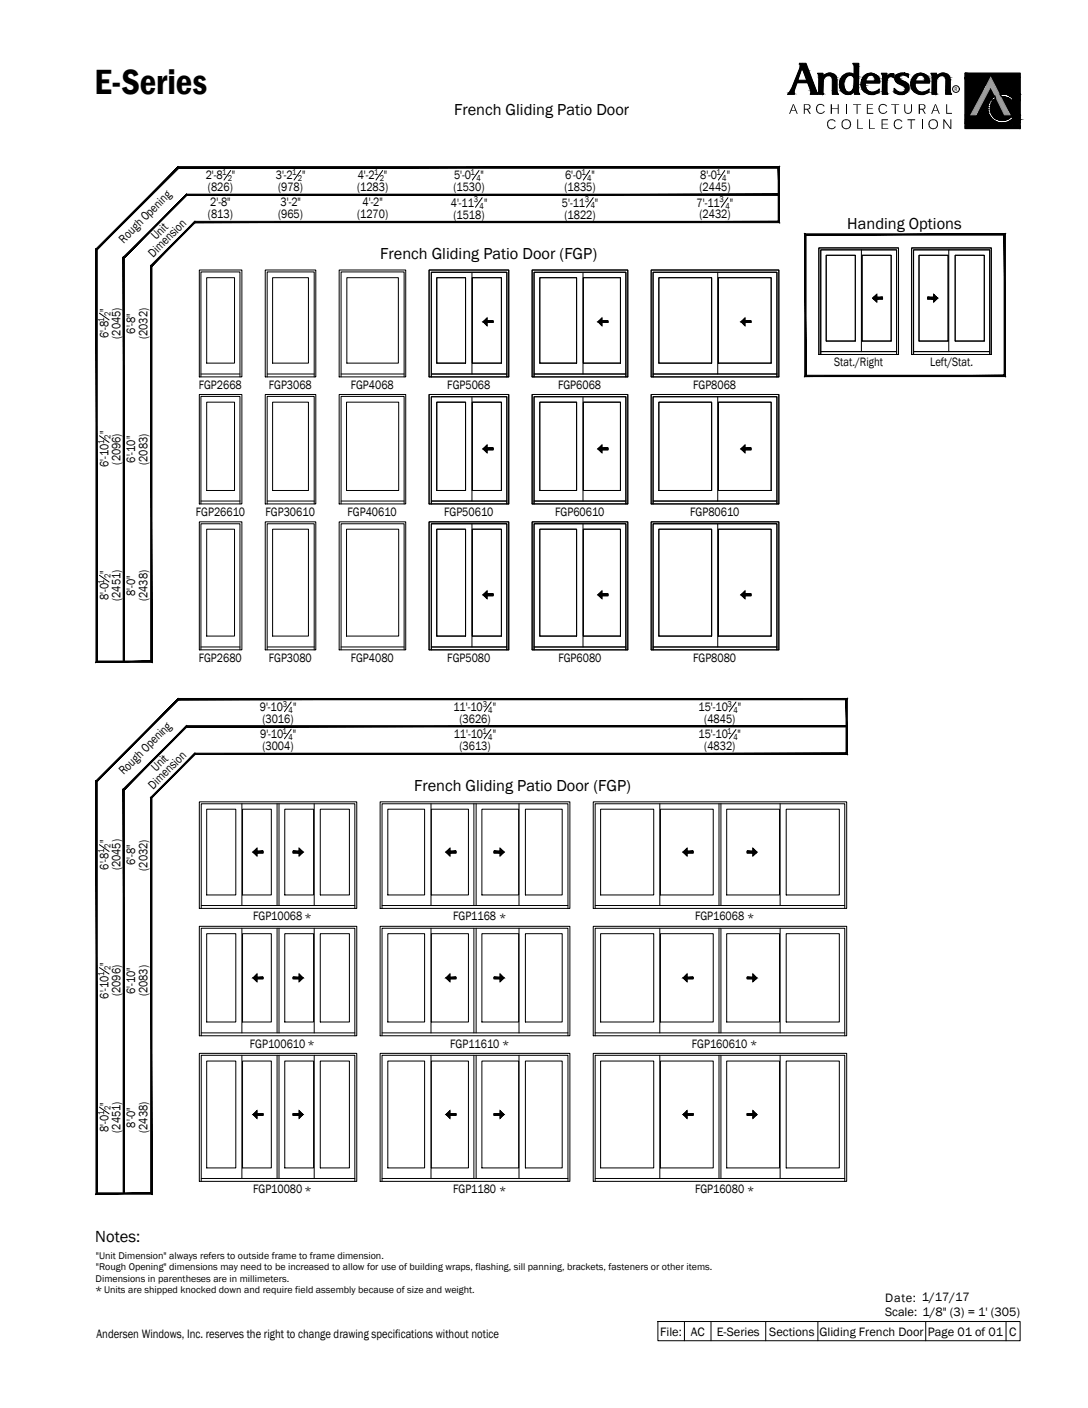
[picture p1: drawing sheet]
<svg xmlns="http://www.w3.org/2000/svg" width="216mm" height="279mm" viewBox="0 0 216 279" stroke-linecap="round" stroke-linejoin="round" font-family="sans-serif">
<defs><g id="words">
<text font-size="7.1" x="18.7" y="18.7">E-Series</text>
<g font-size="3.8">
<text x="161.8" y="22.6">C</text>
<text x="176.8" y="22.6">T</text>
</g>
<text font-size="3.3" x="18.9" y="246.4">Notes:</text>
<g font-size="3.2">
<text x="90.1" y="22.8">French Gliding Patio Door</text>
<text x="168.1" y="45.5">Handing Options</text>
<text x="75.4" y="51.4">French Gliding Patio Door (FGP)</text>
<text x="82.2" y="156.9">French Gliding Patio Door (FGP)</text>
</g>
<g font-size="2.7">
<text x="156.6" y="22.6">A R</text>
<text x="169.3" y="22.6">T E C</text>
<text x="179.2" y="22.6">U R A L</text>
<text x="163.9" y="25.6">CO L L E C T I O N</text>
</g>
<g font-size="2.5">
<text x="40.8" y="35.6">2'-8</text>
<text x="46" y="35.6">&quot;</text>
<text x="54.7" y="35.6">3'-2</text>
<text x="59.9" y="35.6">&quot;</text>
<text x="71" y="35.6">4'-2</text>
<text x="76.2" y="35.6">&quot;</text>
<text x="90.1" y="35.6">5'-0</text>
<text x="95.4" y="35.6">&quot;</text>
<text x="112.1" y="35.6">6'-0</text>
<text x="117.4" y="35.6">&quot;</text>
<text x="138.9" y="35.6">8'-0</text>
<text x="144.2" y="35.6">&quot;</text>
<text x="41.3" y="38">(826)</text>
<text x="41.7" y="40.9">2'-8&quot;</text>
<text x="55.2" y="38">(978)</text>
<text x="55.7" y="40.9">3'-2&quot;</text>
<text x="70.9" y="38">(1283)</text>
<text x="71.9" y="40.9">4'-2&quot;</text>
<text x="89.5" y="41">4'-11</text>
<text x="90" y="38">(1530)</text>
<text x="96.1" y="41">&quot;</text>
<text x="111.5" y="41">5'-11</text>
<text x="112" y="38">(1835)</text>
<text x="118" y="41">&quot;</text>
<text x="138.2" y="41">7'-11</text>
<text x="138.8" y="38">(2445)</text>
<text x="144.8" y="41">&quot;</text>
<text x="31" y="47.7" transform="rotate(-45 31 47.7)">Unit</text>
<text x="41.3" y="43.4">(813)</text>
<text x="55.2" y="43.4">(965)</text>
<text x="70.9" y="43.4">(1270)</text>
<text x="90" y="43.4">(1518)</text>
<text x="112" y="43.4">(1822)</text>
<text x="138.8" y="43.4">(2432)</text>
<text x="24.6" y="48.4" transform="rotate(-45 24.6 48.4)">Rough Opening</text>
<text x="30.4" y="51.2" transform="rotate(-45 30.4 51.2)">Dimension</text>
<text x="21.5" y="61.8" transform="rotate(-90 21.5 61.8)">&quot;</text>
<text x="21.5" y="67" transform="rotate(-90 21.5 67)">6'-8</text>
<text x="23.9" y="67.2" transform="rotate(-90 23.9 67.2)">(2045)</text>
<text x="26.8" y="66.2" transform="rotate(-90 26.8 66.2)">6'-8&quot;</text>
<text x="29.3" y="67.3" transform="rotate(-90 29.3 67.3)">(2032)</text>
<text x="39.4" y="77.1">FGP2668</text>
<text x="53.3" y="77.1">FGP3068</text>
<text x="69.6" y="77.1">FGP4068</text>
<text x="88.8" y="77.1">FGP5068</text>
<text x="110.7" y="77.1">FGP6068</text>
<text x="137.5" y="77.1">FGP8068</text>
<text x="165.5" y="72.7">Stat./Right</text>
<text x="184.6" y="72.7">Left/Stat.</text>
<text x="21.5" y="86.2" transform="rotate(-90 21.5 86.2)">&quot;</text>
<text x="21.5" y="92.6" transform="rotate(-90 21.5 92.6)">6'-10</text>
<text x="23.9" y="92.2" transform="rotate(-90 23.9 92.2)">(2096)</text>
<text x="26.8" y="91.8" transform="rotate(-90 26.8 91.8)">6'-10&quot;</text>
<text x="29.3" y="92.3" transform="rotate(-90 29.3 92.3)">(2083)</text>
<text x="38.9" y="102.3">FGP26610</text>
<text x="52.7" y="102.3">FGP30610</text>
<text x="69" y="102.3">FGP40610</text>
<text x="88.1" y="102.3">FGP50610</text>
<text x="110.2" y="102.3">FGP60610</text>
<text x="137" y="102.3">FGP80610</text>
<text x="21.5" y="113.9" transform="rotate(-90 21.5 113.9)">&quot;</text>
<text x="21.5" y="119.1" transform="rotate(-90 21.5 119.1)">8'-0</text>
<text x="23.9" y="119.2" transform="rotate(-90 23.9 119.2)">(2451)</text>
<text x="26.8" y="118.2" transform="rotate(-90 26.8 118.2)">8'-0&quot;</text>
<text x="29.3" y="119.3" transform="rotate(-90 29.3 119.3)">(2438)</text>
<text x="39.4" y="131.3">FGP2680</text>
<text x="53.3" y="131.3">FGP3080</text>
<text x="69.6" y="131.3">FGP4080</text>
<text x="88.8" y="131.3">FGP5080</text>
<text x="110.8" y="131.3">FGP6080</text>
<text x="137.5" y="131.3">FGP8080</text>
<text x="51.6" y="141.1">9'-10</text>
<text x="52.1" y="143.5">(3016)</text>
<text x="58.2" y="141.1">&quot;</text>
<text x="90" y="141.1">11'-10</text>
<text x="91.2" y="143.5">(3626)</text>
<text x="97.8" y="141.1">&quot;</text>
<text x="138.6" y="141.1">15'-10</text>
<text x="139.8" y="143.5">(4845)</text>
<text x="146.4" y="141.1">&quot;</text>
<text x="51.6" y="146.5">9'-10</text>
<text x="52.1" y="148.9">(3004)</text>
<text x="58.1" y="146.5">&quot;</text>
<text x="90" y="146.5">11'-10</text>
<text x="91.2" y="148.9">(3613)</text>
<text x="97.8" y="146.5">&quot;</text>
<text x="138.6" y="146.5">15'-10</text>
<text x="139.8" y="148.9">(4832)</text>
<text x="146.4" y="146.5">&quot;</text>
<text x="24.6" y="153.8" transform="rotate(-45 24.6 153.8)">Rough Opening</text>
<text x="31" y="153.1" transform="rotate(-44 31 153.1)">Unit</text>
<text x="30.4" y="156.7" transform="rotate(-45 30.4 156.7)">Dimension</text>
<text x="21.5" y="167.4" transform="rotate(-90 21.5 167.4)">&quot;</text>
<text x="21.5" y="172.6" transform="rotate(-90 21.5 172.6)">6'-8</text>
<text x="23.9" y="172.7" transform="rotate(-90 23.9 172.7)">(2045)</text>
<text x="26.8" y="171.7" transform="rotate(-90 26.8 171.7)">6'-8&quot;</text>
<text x="29.3" y="172.8" transform="rotate(-90 29.3 172.8)">(2032)</text>
<text x="50.2" y="182.6">FGP10068 *</text>
<text x="89.9" y="182.6">FGP1168 *</text>
<text x="137.9" y="182.6">FGP16068 *</text>
<text x="21.5" y="191.7" transform="rotate(-90 21.5 191.7)">&quot;</text>
<text x="23.9" y="197.7" transform="rotate(-90 23.9 197.7)">(2096)</text>
<text x="26.8" y="197.3" transform="rotate(-90 26.8 197.3)">6'-10&quot;</text>
<text x="29.3" y="197.7" transform="rotate(-90 29.3 197.7)">(2083)</text>
<text x="21.5" y="198.2" transform="rotate(-90 21.5 198.2)">6'-10</text>
<text x="49.6" y="207.9">FGP100610*</text>
<text x="89.3" y="207.9">FGP11610 *</text>
<text x="137.3" y="207.9">FGP160610 *</text>
<text x="21.5" y="219.4" transform="rotate(-90 21.5 219.4)">&quot;</text>
<text x="21.5" y="224.6" transform="rotate(-90 21.5 224.6)">8'-0</text>
<text x="23.9" y="224.8" transform="rotate(-90 23.9 224.8)">(2451)</text>
<text x="26.8" y="223.8" transform="rotate(-90 26.8 223.8)">8'-0&quot;</text>
<text x="29.3" y="224.8" transform="rotate(-90 29.3 224.8)">(2438)</text>
<text x="50.2" y="236.8">FGP10080 *</text>
<text x="89.9" y="236.8">FGP1180 *</text>
<text x="137.9" y="236.8">FGP16080 *</text>
<text x="18.9" y="257">*</text>
<text x="175.6" y="258.3">Date: 1/17/17</text>
<text x="175.6" y="261.1">Scale: 1/8&quot; (3) = 1' (305)</text>
<text x="19.2" y="265.6">Andersen Windows, Inc. reserves the right to change drawing specifications without notice</text>
<text x="131" y="265">File:</text>
<text x="137.1" y="265">AC</text>
<text x="142.2" y="265">E-Series</text>
<text x="152.6" y="265">Sections</text>
<text x="162.6" y="265.1">Gliding French Door</text>
<text x="184.1" y="265">Page 01 of 01</text>
<text x="200.3" y="265">C</text>
</g>
<g font-size="2">
<text x="19" y="249.9">&quot;Unit Dimension&quot; always refers to outside frame to frame dimension.</text>
<text x="19" y="254.3">Dimensions in parentheses are in millimeters.</text>
<text x="19" y="252.1">&quot;Rough Opening&quot; dimensions may need to be increased to allow for use of building wraps, flashing, sill panning, brackets, fasteners or other items.</text>
<text x="20.7" y="256.5">Units are shipped knocked down and require field assembly because of size and weight.</text>
</g>
<g font-size="1.7">
<text x="44.1" y="34.8">1</text>
<text x="45.2" y="35.9">2</text>
<text x="58" y="34.8">1</text>
<text x="59.1" y="35.9">2</text>
<text x="74.2" y="34.8">1</text>
<text x="75.4" y="36">2</text>
<text x="93.3" y="34.8">1</text>
<text x="94.5" y="35.9">4</text>
<text x="115.4" y="34.8">1</text>
<text x="116.5" y="35.9">4</text>
<text x="142.2" y="34.8">1</text>
<text x="143.3" y="35.9">4</text>
<text x="94" y="40.2">3</text>
<text x="95.2" y="41.4">4</text>
<text x="116.1" y="40.2">3</text>
<text x="117.2" y="41.3">4</text>
<text x="142.8" y="40.2">3</text>
<text x="143.9" y="41.4">4</text>
<text x="20.7" y="63.8" transform="rotate(-90 20.7 63.8)">1</text>
<text x="21.9" y="62.7" transform="rotate(-90 21.9 62.7)">2</text>
<text x="20.7" y="88.2" transform="rotate(-90 20.7 88.2)">1</text>
<text x="21.9" y="87" transform="rotate(-90 21.9 87)">2</text>
<text x="20.7" y="115.9" transform="rotate(-90 20.7 115.9)">1</text>
<text x="21.9" y="114.7" transform="rotate(-90 21.9 114.7)">2</text>
<text x="56.1" y="140.3">3</text>
<text x="57.3" y="141.5">4</text>
<text x="95.8" y="140.3">3</text>
<text x="96.9" y="141.5">4</text>
<text x="144.4" y="140.3">3</text>
<text x="145.5" y="141.5">4</text>
<text x="56.1" y="145.7">1</text>
<text x="57.3" y="146.9">4</text>
<text x="95.8" y="145.7">1</text>
<text x="96.9" y="146.9">4</text>
<text x="144.3" y="145.7">1</text>
<text x="145.5" y="146.9">4</text>
<text x="20.7" y="169.3" transform="rotate(-90 20.7 169.3)">1</text>
<text x="21.9" y="168.2" transform="rotate(-90 21.9 168.2)">2</text>
<text x="20.7" y="193.7" transform="rotate(-90 20.7 193.7)">1</text>
<text x="21.9" y="192.5" transform="rotate(-90 21.9 192.5)">2</text>
<text x="20.7" y="221.3" transform="rotate(-90 20.7 221.3)">1</text>
<text x="21.9" y="220.2" transform="rotate(-90 21.9 220.2)">2</text>
</g>
<text font-size="1.1" x="189.4" y="18.1">R</text>
</g></defs>
<!-- layer: A-ELEV-GLAZ-SIGHTLINES -->
<g fill="none" stroke="#000" stroke-width=".2">
<path d="M39.6 53.6h8.4v21.2h-8.4zM41 55.1h5.5v17h-5.5zM52.6 53.6h10.1v21.2h-10.1zM54.1 55.1h7.1v17h-7.1zM67.3 53.6h13.2v21.2h-13.2zM68.8 55.1h10.3v17h-10.3zM85.1 53.6h15.9v21.2h-15.9zM86.7 55.1h5.7v17h-5.7zM93.7 54v20.2M93.7 55.1h5.8v17h-5.8zM105.6 53.6h19v21.2h-19zM107.1 55.1h7.3v17h-7.3z"/>
<path d="M115.7 54v20.2M115.8 55.1h7.3v17h-7.3zM129.2 53.6h25.4v21.2h-25.4zM130.7 55.1h10.5v17h-10.5zM142.4 54v20.2M142.6 55.1h10.4v17h-10.4zM162.5 49.2h15.8v21.1h-15.8zM163.9 50.7h5.8v17h-5.8zM170.9 49.6v20.2M171.1 50.7h5.7v17h-5.7zM180.9 49.2h15.8v21.1h-15.8zM182.4 50.7h5.7v17h-5.7z"/>
<path d="M188.3 49.6v20.2M189.5 50.7h5.8v17h-5.8zM39.6 78.3h8.4v21.7h-8.4zM39.9 74.8v-20.8h7.7v20.8M39.9 74.2h7.7M41 79.8h5.5v17.5h-5.5zM52.6 78.3h10.1v21.7h-10.1zM53 74.8v-20.8h9.3v20.8M53 74.2h9.3M54.1 79.8h7.1v17.5h-7.1zM67.3 78.3h13.2v21.7h-13.2zM67.7 74.8v-20.8h12.5v20.8"/>
<path d="M67.7 74.2h12.5M68.8 79.8h10.3v17.5h-10.3zM85.1 78.3h15.9v21.7h-15.9zM85.6 74.8v-20.8h15v20.8M85.6 74.2h15M86.7 79.8h5.7v17.5h-5.7zM93.7 78.7v20.7M93.7 79.8h5.8v17.5h-5.8zM105.6 78.3h19v21.7h-19zM106 74.8v-20.8h18.2v20.8M106 74.2h18.2M107.1 79.8h7.3v17.5h-7.3z"/>
<path d="M115.7 78.7v20.7M115.8 79.8h7.3v17.5h-7.3zM129.2 78.3h25.4v21.7h-25.4zM129.6 74.8v-20.8h24.6v20.8M129.6 74.2h24.6M130.7 79.8h10.5v17.5h-10.5zM142.4 78.7v20.7M142.6 79.8h10.4v17.5h-10.4zM162.9 70.3v-20.7h15v20.7M162.9 69.8h15M181.3 70.3v-20.7h15.1v20.7M181.3 69.8h15.1"/>
<path d="M39.9 100v-21.3h7.7v21.3M39.9 99.4h7.7M53 100v-21.3h9.3v21.3M53 99.4h9.3M67.7 100v-21.3h12.5v21.3M67.7 99.4h12.5M85.6 100v-21.3h15v21.3M85.6 99.4h15M106 100v-21.3h18.2v21.3M106 99.4h18.2M129.6 100v-21.3h24.6v21.3M129.6 99.4h24.6"/>
<path d="M39.6 103.6h8.4v25.4h-8.4zM41 105h5.5v21.2h-5.5zM52.6 103.6h10.1v25.4h-10.1zM54.1 105h7.1v21.2h-7.1zM67.3 103.6h13.2v25.4h-13.2zM68.8 105h10.3v21.2h-10.3zM85.1 103.6h15.9v25.4h-15.9zM86.7 105h5.7v21.2h-5.7zM93.7 103.9v24.5M93.7 105h5.8v21.2h-5.8zM105.6 103.6h19v25.4h-19zM107.1 105h7.3v21.2h-7.3z"/>
<path d="M115.7 103.9v24.5M115.8 105h7.3v21.2h-7.3zM129.2 103.6h25.4v25.4h-25.4zM130.7 105h10.5v21.2h-10.5zM142.4 103.9v24.5M142.6 105h10.4v21.2h-10.4zM39.9 129v-25.1h7.7v25.1M39.9 128.4h7.7M53 129v-25.1h9.3v25.1M53 128.4h9.3M67.7 129v-25.1h12.5v25.1M67.7 128.4h12.5"/>
<path d="M85.6 129v-25.1h15v25.1M85.6 128.4h15M106 129v-25.1h18.2v25.1M106 128.4h18.2M129.6 129v-25.1h24.6v25.1M129.6 128.4h24.6M39.6 159.1h31.2v21.2h-31.2zM48 159.5v20.2M55 159.5v20.2M55.4 159.5v20.2M62.3 159.5v20.2M75.4 159.1h37.7v21.2h-37.7z"/>
<path d="M85.5 159.5v20.2M94 159.5v20.2M94.5 159.5v20.2M103 159.5v20.2M117.7 159.1h50.3v21.2h-50.3zM130.9 159.5v20.2M142.7 159.5v20.2M143.1 159.5v20.2M154.8 159.5v20.2M39.9 179.7h30.5M41 160.6h5.8v17h-5.8zM48.1 160.6h5.7v17h-5.7z"/>
<path d="M56.5 160.6h5.7v17h-5.7zM63.6 160.6h5.7v17h-5.7zM75.8 179.7h36.9M77 160.6h7.3v17h-7.3zM85.6 160.6h7.4v17h-7.4zM95.6 160.6h7.3v17h-7.3zM104.3 160.6h7.3v17h-7.3zM118.1 179.7h49.5M119.2 160.6h10.5v17h-10.5zM131.1 160.6h10.4v17h-10.4zM144.2 160.6h10.5v17h-10.5zM156 160.6h10.6v17h-10.6z"/>
<path d="M39.6 183.8h31.2v21.7h-31.2zM39.9 180.3v-20.8h30.5v20.8M41 185.3h5.8v17.5h-5.8zM48 184.2v20.8M48.1 185.3h5.7v17.5h-5.7zM55 184.2v20.8M55.4 184.2v20.8M56.5 185.3h5.7v17.5h-5.7zM62.3 184.2v20.8M63.6 185.3h5.7v17.5h-5.7zM75.4 183.8h37.7v21.7h-37.7zM75.8 180.3v-20.8h36.9v20.8"/>
<path d="M77 185.3h7.3v17.5h-7.3zM85.5 184.2v20.8M85.6 185.3h7.4v17.5h-7.4zM94 184.2v20.8M94.5 184.2v20.8M95.6 185.3h7.3v17.5h-7.3zM103 184.2v20.8M104.3 185.3h7.3v17.5h-7.3zM117.7 183.8h50.3v21.7h-50.3zM118.1 180.3v-20.8h49.5v20.8M119.2 185.3h10.5v17.5h-10.5zM130.9 184.2v20.8"/>
<path d="M131.1 185.3h10.4v17.5h-10.4zM142.7 184.2v20.8M143.1 184.2v20.8M144.2 185.3h10.5v17.5h-10.5zM154.8 184.2v20.8M156 185.3h10.6v17.5h-10.6zM39.6 209h31.2v25.4h-31.2zM39.9 205.5v-21.3h30.5v21.3M39.9 205h30.5M41 210.6h5.8v21.2h-5.8zM48 209.4v24.5M48.1 210.6h5.7v21.2h-5.7z"/>
<path d="M55 209.4v24.5M55.4 209.4v24.5M56.5 210.6h5.7v21.2h-5.7zM62.3 209.4v24.5M63.6 210.6h5.7v21.2h-5.7zM75.4 209h37.7v25.4h-37.7zM75.8 205.5v-21.3h36.9v21.3M75.8 205h36.9M77 210.6h7.3v21.2h-7.3zM85.5 209.4v24.5M85.6 210.6h7.4v21.2h-7.4zM94 209.4v24.5"/>
<path d="M94.5 209.4v24.5M95.6 210.6h7.3v21.2h-7.3zM103 209.4v24.5M104.3 210.6h7.3v21.2h-7.3zM117.7 209h50.3v25.4h-50.3zM118.1 205.5v-21.3h49.5v21.3M118.1 205h49.5M119.2 210.6h10.5v21.2h-10.5zM130.9 209.4v24.5M131.1 210.6h10.4v21.2h-10.4zM142.7 209.4v24.5M143.1 209.4v24.5"/>
<path d="M144.2 210.6h10.5v21.2h-10.5zM154.8 209.4v24.5M156 210.6h10.6v21.2h-10.6zM39.9 234.4v-25h30.5v25M39.9 233.9h30.5M75.8 234.4v-25h36.9v25M75.8 233.9h36.9M118.1 234.4v-25h49.5v25M118.1 233.9h49.5"/>
</g>
<!-- layer: A-ANNO-TEXT -->
<g fill="#000" stroke="#000" stroke-width=".2">
<path d="M164.5 14.7h.3zM174.2 18.1l.1-.1zM178.5 14.7h1.4zM178.6 18.7h.5zM179.1 14.6l.2 .1zM184.1 18.1l.1-.1zM186.9 14.7h.4zM196.6 17.2l.7 1.5h-1.5zM198.7 19.2h.4zM198.4 23.9h.9zM201.5 24.6l.1 .4h-.1zM201.5 24.6h.4l-.2 .4z"/>
<path d="M202 24.6v.4h-.1z"/>
<path d="M156.8 18.3l.7 .1-.1-.1zM156.8 18.3l.7 .1h-.7z"/>
<path d="M157.1 17.9l.4 .1zM157.1 17.9l.4 .1z"/>
<path d="M157 18l.4 .3 .1-.3zM157 18l.4 .3h-.6z"/>
<path d="M156.8 18.4l.7 .2v-.2zM156.8 18.4l.7 .2h-.9z"/>
<path d="M157.3 17.4l.2 .5 .2-.5zM157.3 17.4l.2 .5h-.4z"/>
<path d="M157.7 16.3v1.1l.3-1.1zM157.7 16.3v1.1h-.4z"/>
<path d="M158.8 13.6l-.7 2.5 .8-2.5zM158.8 13.6l-.7 2.5h-.3z"/>
<path d="M158.9 13.3v.3l.2-.3zM158.9 13.3v.3h-.1z"/>
<path d="M158.9 12.9l.2 .4 .1-.4zM158.9 12.9l.2 .4h-.2z"/>
<path d="M158.9 12.8l.3 .1 .1-.1zM158.9 12.8l.3 .1z"/>
<path d="M158.9 12.7l1 .1zM158.9 12.7l1 .1z"/>
<path d="M159.3 12.8l.6 .1v-.1zM159.3 12.8l.6 .1h-.6z"/>
<path d="M159.3 12.9l.8 .7-.2-.7zM159.3 12.9l.8 .7h-.7z"/>
<path d="M159.4 13.6l.9 .3-.2-.3zM159.4 13.6l.9 .3h-.8z"/>
<path d="M159.5 13.9l1.7 2.2-.9-2.2zM159.5 13.9l1.7 2.2h-.9z"/>
<path d="M157.8 16.1l3.4 .2v-.2zM157.8 16.1l3.4 .2h-3.5z"/>
<path d="M160.3 16.3l1.6 1.8-.7-1.8zM160.3 16.3l1.6 1.8h-.9z"/>
<path d="M161 18.1l1 .2-.1-.2zM161 18.1l1 .2h-1z"/>
<path d="M161 18.3l1 .2v-.2zM161 18.3l1 .2h-1z"/>
<path d="M161 18.5l1.1 .1-.1-.1zM161 18.5l1.1 .1h-1.1z"/>
<path d="M162.5 14.7l.7 .1v-.1zM162.5 14.7l.7 .1h-.6z"/>
<path d="M162.6 14.8l.6 .3v-.3zM162.6 14.8l.6 .3h-.6z"/>
<path d="M162.6 15.1l.6 .3v-.3zM162.6 15.1l.6 .3h-.6z"/>
<path d="M162.6 18.4l.7 .2-.1-.2zM162.6 18.4l.7 .2h-.7z"/>
<path d="M162.6 16.1l.6 2.3 .1-2.3zM162.6 16.1l.6 2.3h-.6z"/>
<path d="M162.6 15.6l.7 .5v-.5zM162.6 15.6l.7 .5h-.7z"/>
<path d="M162.6 15.4l.7 .2 .2-.2zM162.6 15.4l.7 .2h-.7z"/>
<path d="M163.3 15.2l.2 .2 .1-.2zM163.2 15.4l.1-.2 .2 .2z"/>
<path d="M163.8 14.8h1.7zM163.8 14.8h1.7z"/>
<path d="M163.7 15l-.1 .2 .3-.2zM163.3 15.2l.4-.2-.1 .2z"/>
<path d="M164.1 14.7h1.1zM164.1 14.7h1.1z"/>
<path d="M163.8 14.9h.5zM163.8 14.9h.5z"/>
<path d="M163.8 14.9h.5zM163.8 14.9l.1 .1z"/>
<path d="M163.8 14.8h.6zM163.8 14.8l.5 .1z"/>
<path d="M164.5 14.7h.7zM164.1 14.7h1.1z"/>
<path d="M164.1 14.7l1.4 .1zM163.8 14.8l.3-.1 1.4 .1z"/>
<path d="M164.4 14.8l1.1 .1zM164.4 14.8l1.1 .1z"/>
<path d="M164.5 14.9h1zM164.5 14.9h1z"/>
<path d="M164.8 14.9l.9 .1-.2-.1zM164.8 14.9l.9 .1h-.8z"/>
<path d="M164.9 15l.8 .1zM164.9 15l.8 .1z"/>
<path d="M165.1 15.1l.7 .2-.1-.2zM165.1 15.1l.7 .2h-.6z"/>
<path d="M165.2 15.3l.7 .1-.1-.1zM165.2 15.3l.7 .1h-.6z"/>
<path d="M165.3 15.4l.6 .1v-.1zM165.3 15.4l.6 .1h-.6z"/>
<path d="M165.3 15.5l.6 .3v-.3zM165.3 15.5l.6 .3h-.6z"/>
<path d="M165.3 15.8l.6 .1zM165.3 15.8l.6 .1z"/>
<path d="M165.3 15.9l.6 2.1v-2.1zM165.3 15.9l.6 2.1h-.6z"/>
<path d="M165.3 18l.7 .5-.1-.5zM165.3 18l.7 .5h-.7z"/>
<path d="M165.3 18.5l.8 .1-.1-.1zM165.3 18.5l.8 .1h-.8z"/>
<path d="M167.3 15.2h.5zM167.3 15.2h.5z"/>
<path d="M166.7 16.7l.6 .1v-.1zM166.7 16.7l.6 .1h-.6z"/>
<path d="M166.7 16.8l.7 .6-.1-.6zM166.7 16.8l.7 .6h-.6z"/>
<path d="M166.7 16.2l.6 .5 .1-.5zM166.7 16.2l.6 .5h-.6z"/>
<path d="M166.8 17.4h.6zM166.8 17.4h.6z"/>
<path d="M166.8 15.9l.6 .3v-.3zM166.8 15.9l.6 .3h-.7z"/>
<path d="M166.8 17.4l.9 .6-.3-.6zM166.8 17.4l.9 .6h-.6z"/>
<path d="M166.9 15.7l.5 .2 .2-.2zM166.9 15.7l.5 .2h-.6z"/>
<path d="M167.6 18.5h.8zM167.6 18.5h.8z"/>
<path d="M167.1 18l.7 .1-.1-.1zM167.1 18l.7 .1h-.5z"/>
<path d="M167.3 18.1l.7 .2-.2-.2zM167.3 18.1l.7 .2h-.6z"/>
<path d="M167.3 15.2l.3 .5 .2-.5zM167.3 15.2l.3 .5h-.7z"/>
<path d="M167.4 18.3l.7 .1zM167.4 18.3l.7 .1z"/>
<path d="M167.5 18.4l.9 .1zM167.5 18.4l.9 .1z"/>
<path d="M167.6 14.9l.2 .3 .5-.3zM167.6 14.9l.2 .3h-.5z"/>
<path d="M167.6 14.9h.8zM167.6 14.9h.7z"/>
<path d="M168.5 14.6l.4 .1zM168.1 14.7h.8z"/>
<path d="M167.8 14.8h1zM167.6 14.9h.8z"/>
<path d="M167.8 18.5l1 .1zM167.8 18.5l1 .1z"/>
<path d="M167.9 18.6h.9zM167.9 18.6l.4 .1z"/>
<path d="M168.1 14.7h.9zM168.1 14.7h.9z"/>
<path d="M168.5 18.5h.4zM168.4 18.5h.5z"/>
<path d="M167.6 18.5h1.3zM167.6 18.5h1.2z"/>
<path d="M168 14.7l1.2 .1-.2-.1zM167.8 14.8l.2-.1 1.2 .1z"/>
<path d="M168.8 18.4h.2zM168.5 18.5h.4z"/>
<path d="M168.9 18.3l.1 .1 .2-.1zM168.9 18.3l.1 .1h-.2z"/>
<path d="M168.8 14.8l.6 .1zM168.8 14.8l.6 .1z"/>
<path d="M169.1 18.1l.1 .2v-.2zM168.9 18.3l.2-.2 .1 .2z"/>
<path d="M169.3 15h.3zM169.3 15h.3z"/>
<path d="M169.2 14.9l.4 .1zM169.2 14.9l.4 .1z"/>
<path d="M169.5 17.4h.2zM169.5 17.4h.2z"/>
<path d="M169.4 17.7l-.2 .4 .3-.4zM169.4 17.7l-.2 .4h-.1z"/>
<path d="M169.6 15h.6zM169.6 15h.6z"/>
<path d="M169.7 17.4h.5zM169.7 17.4h.5z"/>
<path d="M169.5 17.4v.3l.2-.3zM169.5 17.4v.3h-.1z"/>
<path d="M169.3 15l.9 .2v-.2zM169.3 15l.9 .2h-.7z"/>
<path d="M169.5 15.2l.7 .3v-.3zM169.5 15.2l.7 .3h-.6z"/>
<path d="M169.6 15.5l.6 1.6v-1.6zM169.6 15.5l.6 1.6h-.6z"/>
<path d="M169.6 17.1l.6 .3v-.3zM169.6 17.1l.6 .3h-.7z"/>
<path d="M169.7 17.4l.5 .7v-.7zM169.7 17.4l.5 .7h-.5z"/>
<path d="M169.7 18.1l.6 .4-.1-.4zM169.7 18.1l.6 .4h-.6z"/>
<path d="M169.5 12.7l.8 .1zM169.5 12.7l.8 .1z"/>
<path d="M169.5 12.8l.8 .4v-.4zM169.5 12.8l.8 .4h-.6z"/>
<path d="M169.7 13.2l.5 1.8 .1-1.8zM169.7 13.2l.5 1.8h-.6z"/>
<path d="M169.7 18.5l.7 .1-.1-.1zM169.7 18.5l.7 .1h-.7z"/>
<path d="M171 16.3h3.4zM171 16.3h3.4z"/>
<path d="M171 16.8l.6 .1v-.1zM171 16.8l.6 .1h-.6z"/>
<path d="M171 16.9l.6 .4v-.4zM171 16.9l.6 .4h-.5z"/>
<path d="M171.6 18.1h.5zM171.6 18.1h.5z"/>
<path d="M171 16.4l.6 .4v-.4zM171 16.4l.6 .4h-.6z"/>
<path d="M171.1 17.3h.5zM171.1 17.3h.5z"/>
<path d="M171.1 17.3l.7 .4-.2-.4zM171.1 17.3l.7 .4h-.5z"/>
<path d="M171.1 15.9l.5 .3 .1-.3zM171.1 15.9l.5 .3h-.6z"/>
<path d="M171.3 15.5l.4 .4 .1-.4zM171.3 15.5l.4 .4h-.6z"/>
<path d="M171.3 17.7l.5 .1zM171.3 17.7l.5 .1z"/>
<path d="M171.3 17.8l.8 .3-.3-.3zM171.3 17.8l.8 .3h-.5z"/>
<path d="M171.4 15.4l.4 .1 .1-.1zM171.4 15.4l.4 .1h-.5z"/>
<path d="M171.7 15l.2 .4 .2-.4zM171.7 15l.2 .4h-.5z"/>
<path d="M171.6 18.1l.9 .2-.4-.2zM171.6 18.1l.9 .2h-.7z"/>
<path d="M172.3 14.7h1zM172.3 14.7h1z"/>
<path d="M171.8 15h.5zM171.8 15h.3z"/>
<path d="M172.1 14.8l.2 .2 .2-.2zM171.8 15l.3-.2 .2 .2z"/>
<path d="M171.8 18.3h.9zM171.8 18.3h.9z"/>
<path d="M172 18.3l.9 .1zM172 18.3l.9 .1z"/>
<path d="M172.2 14.7l.3 .1 .4-.1zM172.2 14.7l.3 .1h-.4z"/>
<path d="M172.1 18.4h1.2zM172.1 18.4h1.2z"/>
<path d="M172.8 14.7h.5zM172.3 14.7h1z"/>
<path d="M172.3 14.7h1.1zM172.2 14.7h1.2z"/>
<path d="M172.7 18.6h.6zM172.7 18.6l.2 .1z"/>
<path d="M172.9 14.7l.7 .1zM172.9 14.7l.7 .1z"/>
<path d="M173.3 14.8l.5 .1zM173.3 14.8l.5 .1z"/>
<path d="M172.4 18.5h1.2zM172.4 18.5l.9 .1z"/>
<path d="M173.4 14.9l.5 .1zM173.4 14.9l.5 .1z"/>
<path d="M173.8 16.1h.6zM173.8 16.1h.6z"/>
<path d="M172.2 18.5h1.7zM172.2 18.5h1.4z"/>
<path d="M173.5 15l.6 .2-.2-.2zM173.5 15l.6 .2h-.4z"/>
<path d="M173.3 18.4h.7zM173.3 18.4h.7z"/>
<path d="M172.1 18.4h1.9zM172.1 18.4l1.8 .1z"/>
<path d="M173.7 15.2l.5 .2-.1-.2zM173.7 15.2l.5 .2h-.5z"/>
<path d="M173.7 18.3h.5zM173.3 18.4h.7z"/>
<path d="M173.7 15.4l.6 .2-.1-.2zM173.7 15.4l.6 .2h-.5z"/>
<path d="M173.8 15.6l.6 .3-.1-.3zM173.8 15.6l.6 .3h-.5z"/>
<path d="M174.2 18.1l.1 .2v-.2zM173.9 18.3l.3-.2 .1 .2z"/>
<path d="M173.9 18.3h.4zM173.7 18.3h.5z"/>
<path d="M173.9 15.9l.5 .2v-.2zM173.9 15.9l.5 .2h-.6z"/>
<path d="M173.8 16.1l.6 .1v-.1zM173.6 16.2l.2-.1 .6 .1z"/>
<path d="M173.6 16.2h.8zM173.3 16.2h1.1z"/>
<path d="M171 16.2l3.4 .1zM171 16.2l3.4 .1z"/>
<path d="M171 16.3l3.4 .1zM171 16.3l3.4 .1z"/>
<path d="M175.1 14.7l.8 .1zM175.1 14.7l.8 .1z"/>
<path d="M175.2 14.8l.7 .4v-.4zM175.2 14.8l.7 .4h-.6z"/>
<path d="M175.3 15.2l.6 .4v-.4zM175.3 15.2l.6 .4h-.6z"/>
<path d="M175.3 15.9l.6 .3v-.3zM175.3 15.9l.6 .3h-.6z"/>
<path d="M175.3 16.2l.6 2v-2zM175.3 16.2l.6 2h-.7z"/>
<path d="M175.2 18.2l.8 .3-.1-.3zM175.2 18.2l.8 .3h-.8z"/>
<path d="M175.2 18.5l.8 .1v-.1zM175.2 18.5l.8 .1h-.8z"/>
<path d="M175.3 15.6l.6 .3 .1-.3zM175.3 15.6l.6 .3h-.6z"/>
<path d="M176.2 15.2l-.2 .3zM176.2 15.2l-.2 .3z"/>
<path d="M176.3 15h.5zM176.3 15h.5z"/>
<path d="M176.3 15.1v.1l.2-.1zM176.3 15.1l-.1 .1z"/>
<path d="M176.3 15h.5zM176.3 15.1h.2z"/>
<path d="M177 14.7h.2zM176.9 14.7h.3z"/>
<path d="M176.9 14.7h.3zM176.8 14.7h.4zM176.8 14.7h.4zM176.8 14.7h.4z"/>
<path d="M176.8 14.7l.4 .1v-.1zM176.6 14.8l.2-.1 .4 .1z"/>
<path d="M176.6 14.8l.6 .2v-.2zM176.4 15l.2-.2 .6 .2z"/>
<path d="M176.4 15h.8zM176.4 15h.8z"/>
<path d="M176.8 15h.4zM176.8 15h.4z"/>
<path d="M176.8 15l.4 .1zM176.8 15l.4 .1z"/>
<path d="M177 15.1l.2 .1zM177 15.1l.2 .1z"/>
<path d="M177.6 17.9l.2 .1zM177.6 17.9l.2 .1h-.2z"/>
<path d="M177.6 18l.5 .3zM177.6 18l.5 .3h-.6z"/>
<path d="M177.5 18.3h.7zM177.5 18.3h.7z"/>
<path d="M177.5 18.3l1 .1zM177.5 18.3l1 .1z"/>
<path d="M177.8 15.2h.5zM177.8 15.2h.5z"/>
<path d="M177.8 15.2l.5 .2v-.2zM177.8 15.2l.5 .2h-.6zM177.7 15.4h.6zM177.7 15.4h.6z"/>
<path d="M177.7 15.4l.6 .1v-.1zM177.7 15.4l.6 .1h-.6z"/>
<path d="M177.7 15.5l.7 .1zM177.7 15.5l.7 .1z"/>
<path d="M177.9 15l.4 .2 .1-.2zM177.9 15l.4 .2h-.5z"/>
<path d="M177.7 15.6l.7 .1v-.1zM177.7 15.6l.7 .1h-.7z"/>
<path d="M177.9 15h.5zM177.9 15h.5z"/>
<path d="M177.7 15.7l.9 .2-.2-.2zM177.7 15.7l.9 .2h-.9z"/>
<path d="M178 14.9l.4 .1 .1-.1zM178 14.9l.4 .1h-.5z"/>
<path d="M178 14.9h.6zM178 14.9h.5z"/>
<path d="M177.7 15.9h.9zM177.7 15.9h.9z"/>
<path d="M177.7 15.9l1.1 .1-.2-.1zM177.7 15.9l1.1 .1h-1z"/>
<path d="M177.8 18.4h.8zM177.8 18.4h.8z"/>
<path d="M177.8 18.4l1.1 .1zM177.8 18.4l1.1 .1z"/>
<path d="M178.6 18.7h.5zM178.7 18.7h.4z"/>
<path d="M178.2 14.8h.5zM178 14.9h.6z"/>
<path d="M178.2 14.8h.6zM178.2 14.8h.5z"/>
<path d="M177.8 16l1.2 .1-.2-.1zM177.8 16l1.2 .1h-1.1z"/>
<path d="M177.9 16.1l1.4 .1zM177.9 16.1l1.4 .1h-1.3z"/>
<path d="M178.3 14.8h.8zM178.2 14.8h.6z"/>
<path d="M178.4 18.6h.8zM178.4 18.6l.7 .1z"/>
<path d="M179.1 14.7h.3zM178.8 14.7h.6z"/>
<path d="M178.2 18.6h1.2zM178.2 18.6h1z"/>
<path d="M178.8 14.7h.7zM178.7 14.7h.8z"/>
<path d="M178 16.2h1.4zM178 16.2h1.4z"/>
<path d="M178 16.2l1.6 .2-.2-.2zM178 16.2l1.6 .2h-1.4z"/>
<path d="M178.1 18.5h1.3zM178.1 18.5l1.3 .1z"/>
<path d="M178.7 14.7h1.2zM178.5 14.7h1.4zM178.4 14.7h1.5z"/>
<path d="M178.2 16.4h1.5zM178.2 16.4h1.5z"/>
<path d="M179.1 18.5h.5zM178.9 18.5h.7z"/>
<path d="M177.9 18.5h1.7zM177.9 18.5h1.5z"/>
<path d="M178.2 16.4l1.7 .2-.2-.2zM178.2 16.4l1.7 .2h-1.4z"/>
<path d="M179.1 18.4h.6zM179.1 18.4l.5 .1z"/>
<path d="M179.3 18.3h.5zM179.1 18.4h.6z"/>
<path d="M178.4 14.7l1.7 .1zM178.3 14.8h1.8z"/>
<path d="M178.5 16.6l1.6 .1-.2-.1zM178.5 16.6l1.6 .1z"/>
<path d="M179.5 18.2h.4zM179.5 18.2h.5z"/>
<path d="M179.5 18.2l.3 .1 .1-.1zM179.3 18.3l.2-.1 .3 .1z"/>
<path d="M179.1 14.8h1zM179.1 14.8h1z"/>
<path d="M178.9 16.7l1.2 .1v-.1zM178.9 16.7l1.2 .1h-1z"/>
<path d="M179.1 16.8l1.1 .1-.1-.1zM179.1 16.8l1.1 .1z"/>
<path d="M179.7 18l.4 .1zM179.7 18l.4 .1z"/>
<path d="M179.7 18.1l.3 .1 .1-.1zM179.5 18.2l.2-.1 .3 .1z"/>
<path d="M179.3 14.8h.8zM179.3 14.8h.8z"/>
<path d="M179.4 14.8l.7 .1v-.1zM179.4 14.8l.7 .1z"/>
<path d="M179.8 14.9l.3 .1zM179.8 14.9l.3 .1z"/>
<path d="M180 15l.1 .1zM180 15l.1 .1z"/>
<path d="M179.8 17.9l.3 .1v-.1zM179.8 17.9l.3 .1h-.4z"/>
<path d="M179.3 16.9l.9 .1zM179.3 16.9l.9 .1z"/>
<path d="M179.4 17l.9 .1-.1-.1zM179.4 17l.9 .1z"/>
<path d="M179.8 17.7l.4 .1zM179.8 17.7l.4 .1z"/>
<path d="M179.8 17.8l.3 .1 .1-.1zM179.8 17.8l.3 .1h-.3z"/>
<path d="M179.6 17.1l.7 .1zM179.6 17.1l.7 .1z"/>
<path d="M179.6 17.2l.7 .1v-.1zM179.6 17.2l.7 .1h-.5z"/>
<path d="M179.8 17.3l.5 .1v-.1zM179.8 17.3l.5 .1h-.5z"/>
<path d="M179.8 17.4l.5 .1zM179.8 17.4l.5 .1z"/>
<path d="M179.8 17.5l.4 .2 .1-.2zM179.8 17.5l.4 .2h-.4z"/>
<path d="M181.4 18.1h.6zM181.4 18.1h.6z"/>
<path d="M180.8 16.4l.7 .4v-.4zM180.8 16.4l.7 .4h-.7z"/>
<path d="M180.8 16.8l.7 .1v-.1zM180.8 16.8l.7 .1h-.7z"/>
<path d="M180.8 16.9l.7 .4v-.4zM180.8 16.9l.7 .4h-.5z"/>
<path d="M181 15.9l.5 .3v-.3zM181 15.9l.5 .3h-.6z"/>
<path d="M181 17.3h.5zM181 17.3h.5z"/>
<path d="M181 17.3l.7 .4-.2-.4zM181 17.3l.7 .4h-.5z"/>
<path d="M181.2 15.5l.3 .4 .2-.4zM181.2 15.5l.3 .4h-.5z"/>
<path d="M181.2 17.7l.5 .1zM181.2 17.7l.5 .1z"/>
<path d="M181.2 17.8l.8 .3-.3-.3zM181.2 17.8l.8 .3h-.6z"/>
<path d="M181.3 15.4l.4 .1 .1-.1zM181.3 15.4l.4 .1h-.5z"/>
<path d="M181.5 15l.3 .4 .2-.4zM181.5 15l.3 .4h-.5z"/>
<path d="M181.4 18.1l1 .2-.4-.2zM181.4 18.1l1 .2h-.7z"/>
<path d="M181.7 15h.4zM181.5 15h.5z"/>
<path d="M182.2 14.7h1zM182.2 14.7h1z"/>
<path d="M181.9 14.8l.2 .2 .3-.2zM181.7 15l.2-.2 .2 .2z"/>
<path d="M181.7 18.3h.9zM181.7 18.3h.9z"/>
<path d="M181.8 18.3l.9 .1zM181.8 18.3l.9 .1z"/>
<path d="M182.7 14.7h.5zM182.2 14.7h1z"/>
<path d="M182.1 14.7l.3 .1 .3-.1zM181.9 14.8l.2-.1 .3 .1z"/>
<path d="M182.2 14.7h1.1zM182.1 14.7h1.2z"/>
<path d="M181.9 18.4h1.3zM181.9 18.4h1.3z"/>
<path d="M182.7 14.7l.7 .1zM182.7 14.7l.7 .1z"/>
<path d="M182.6 18.6h.7zM182.6 18.6l.1 .1z"/>
<path d="M183.1 14.8l.6 .1zM183.1 14.8l.6 .1z"/>
<path d="M182.2 18.5h1.2zM182.2 18.5l1.1 .1z"/>
<path d="M183.6 16.1h.7zM183.6 16.1h.7z"/>
<path d="M183.3 14.9l.5 .1zM183.3 14.9l.5 .1z"/>
<path d="M182.1 18.5h1.6zM182.1 18.5h1.3z"/>
<path d="M183.4 15l.6 .2-.2-.2zM183.4 15l.6 .2h-.5z"/>
<path d="M183.2 18.4h.6zM183.2 18.4h.7z"/>
<path d="M181.9 18.4h1.9zM181.9 18.4l1.8 .1z"/>
<path d="M183.5 15.2l.6 .2-.1-.2zM183.5 15.2l.6 .2h-.5z"/>
<path d="M183.6 18.3h.4zM183.2 18.4h.7z"/>
<path d="M183.6 15.4l.6 .2-.1-.2zM183.6 15.4l.6 .2h-.5z"/>
<path d="M183.8 18.3h.3zM183.6 18.3h.4z"/>
<path d="M183.7 15.6l.6 .3-.1-.3zM183.7 15.6l.6 .3h-.6z"/>
<path d="M184.1 18.1v.2l.1-.2zM183.8 18.3l.3-.2v.2z"/>
<path d="M183.7 15.9l.6 .2v-.2zM183.7 15.9l.6 .2h-.7z"/>
<path d="M183.6 16.1l.7 .1v-.1zM183.6 16.1l.7 .1h-.8z"/>
<path d="M183.5 16.2h.8zM183.3 16.2h1z"/>
<path d="M180.9 16.2l3.4 .1zM180.9 16.2l3.4 .1z"/>
<path d="M180.9 16.3h3.4zM180.8 16.3h3.5z"/>
<path d="M180.8 16.3l3.5 .1zM180.8 16.3l3.5 .1z"/>
<path d="M185 14.7l.7 .1v-.1zM185 14.7l.7 .1h-.7z"/>
<path d="M185 14.8l.7 .3v-.3zM185 14.8l.7 .3h-.6z"/>
<path d="M185.1 15.1l.6 .3v-.3zM185.1 15.1l.6 .3h-.6z"/>
<path d="M185.1 18.4l.6 .2v-.2zM185.1 18.4l.6 .2h-.6z"/>
<path d="M185.1 16.1l.6 2.3v-2.3zM185.1 16.1l.6 2.3h-.6z"/>
<path d="M185.1 15.6l.6 .5 .1-.5zM185.1 15.6l.6 .5h-.6z"/>
<path d="M185.1 15.4l.7 .2 .2-.2zM185.1 15.4l.7 .2h-.7z"/>
<path d="M185.8 15.2l.2 .2v-.2zM185.8 15.2l.2 .2h-.3z"/>
<path d="M186.2 15l-.2 .2 .4-.2zM185.8 15.2l.4-.2-.2 .2z"/>
<path d="M186.6 14.7h1zM186.6 14.7h1z"/>
<path d="M186.2 14.9h.5zM186.2 14.9h.6z"/>
<path d="M186.2 14.9h.5zM186.2 14.9l.2 .1z"/>
<path d="M186.3 14.8h.6zM186.3 14.8l.5 .1z"/>
<path d="M186.9 14.7h.7zM186.6 14.7h1z"/>
<path d="M186.6 14.7l1.4 .1zM186.4 14.8l.2-.1 1.4 .1z"/>
<path d="M186.4 14.8h1.6zM186.3 14.8h1.7z"/>
<path d="M186.9 14.8l1.1 .1zM186.9 14.8l1.1 .1z"/>
<path d="M187 14.9h1zM187 14.9h1z"/>
<path d="M187.3 14.9l.8 .1-.1-.1zM187.3 14.9l.8 .1h-.7z"/>
<path d="M187.4 15l.8 .1zM187.4 15l.8 .1z"/>
<path d="M187.6 15.1l.7 .2-.1-.2zM187.6 15.1l.7 .2h-.7z"/>
<path d="M187.6 15.3l.7 .1v-.1zM187.6 15.3l.7 .1h-.5z"/>
<path d="M187.8 15.4l.6 .1-.1-.1zM187.8 15.4l.6 .1h-.6z"/>
<path d="M187.8 15.5l.7 .3-.1-.3zM187.8 15.5l.7 .3h-.7z"/>
<path d="M187.8 15.8l.7 .1zM187.8 15.8l.7 .1z"/>
<path d="M187.8 15.9l.7 2.1v-2.1zM187.8 15.9l.7 2.1h-.7z"/>
<path d="M187.8 18l.7 .5v-.5zM187.8 18l.7 .5h-.7z"/>
<path d="M187.8 18.5l.8 .1-.1-.1zM187.8 18.5l.8 .1h-.8z"/>
<path d="M195.1 20l1.1 .4 .3-.4zM195.1 20l1.1 .4h-1.3z"/>
<path d="M191.5 15.4l1.2 7.4 3.9-7.4zM191.5 15.4l1.2 7.4h-1.2z"/>
<path d="M195.3 19.7l1.2 .3 .2-.3zM195.3 19.7l1.2 .3h-1.4z"/>
<path d="M195.4 19.4l1.3 .3 .3-.3zM195.4 19.4l1.3 .3h-1.4z"/>
<path d="M195.8 18.7l1.7 .3-.2-.3zM195.8 18.7l1.7 .3h-1.9z"/>
<path d="M195.6 19l1.4 .4 .4-.4zM195.6 19l1.4 .4h-1.6z"/>
<path d="M197.4 19l.3 .5-.2-.5zM197.4 19l.3 .5h-.1z"/>
<path d="M197.6 19.5l.3 .2zM197.3 19.7l.3-.2 .3 .2z"/>
<path d="M197.3 19.7l.7 .3-.1-.3zM197.3 19.7l.7 .3h-1z"/>
<path d="M197 20l1.1 .3-.1-.3zM197 20l1.1 .3h-1.3z"/>
<path d="M198.3 18.7l.4 .5-.3-.5zM198.3 18.7l.4 .5h-.1z"/>
<path d="M198.8 19.7h1.7zM198.8 19.7h1.7z"/>
<path d="M198.2 18.7h.7zM198.2 18.7h.2z"/>
<path d="M198.6 19.2h.8zM198.6 19.2h.8z"/>
<path d="M198.6 19.2l1.2 .2zM198.6 19.2l1.2 .2h-1.2z"/>
<path d="M198.6 19.4l1.5 .1-.3-.1zM198.6 19.4l1.5 .1h-1.4z"/>
<path d="M198.7 19.5l1.8 .2-.4-.2zM198.7 19.5l1.8 .2h-1.7z"/>
<path d="M198.8 19.7l1.9 .3-.2-.3zM198.8 19.7l1.9 .3h-1.8z"/>
<path d="M191.5 14.5l10.9 .9v-.9zM191.5 14.5l10.9 .9h-10.9z"/>
<path d="M196.6 15.4l5.8 3.3v-3.3zM196.6 15.4l5.8 3.3h-4.2z"/>
<path d="M198.9 18.7h3.5zM198.9 18.7h3.5z"/>
<path d="M199.4 18.7l3 .1v-.1zM199.4 18.7l3 .1h-2.5z"/>
<path d="M199.9 18.8l2.5 .2v-.2zM199.9 18.8l2.5 .2h-2.1z"/>
<path d="M200.3 19l2.1 .3v-.3zM200.3 19l2.1 .3h-1.7z"/>
<path d="M200.7 19.3l1.7 .3v-.3zM200.7 19.3l1.7 .3h-1.4z"/>
<path d="M201 19.6l1.4 .1v-.1zM201 19.6l1.4 .1h-1.5z"/>
<path d="M200.9 19.7l1.5 .3v-.3zM200.9 19.7l1.5 .3h-1.7z"/>
<path d="M198.9 20l3.5 2.8v-2.8zM198.9 20l3.5 2.8h-2z"/>
<path d="M37.1 38.8h117.5v-.3zM37 38.5h117.6l-117.5 .3zM37 38.5l-12.3 12.7 12.4-12.4zM24.4 51l12.6-12.5-12.3 12.7zM24.4 51l.3 80.3v-80.1zM24.4 51l.3 80.3h-.3z"/>
<path d="M194.4 21.3l1.6 .5v-.5zM194.4 21.3l1.6 .5h-1.8z"/>
<path d="M194.2 21.8l1.9 .4-.1-.4zM194.2 21.8l1.9 .4h-2.2z"/>
<path d="M194.7 20.9l1.3 .4 .1-.4zM194.7 20.9l1.3 .4h-1.6z"/>
<path d="M193.9 22.2l2.3 .5-.1-.5zM193.9 22.2l2.3 .5h-2.5z"/>
<path d="M194.9 20.4l1.2 .5 .1-.5zM194.9 20.4l1.2 .5h-1.4z"/>
<path d="M193.7 22.7l2.6 .1-.1-.1zM193.7 22.7l2.6 .1h-2.6z"/>
<path d="M191.5 22.8l5 .2-.2-.2zM191.5 22.8l5 .2h-5z"/>
<path d="M191.5 23l5.2 .4-.2-.4zM191.5 23l5.2 .4h-5.2z"/>
<path d="M191.5 23.4l5.5 .3-.3-.3zM191.5 23.4l5.5 .3h-5.5z"/>
<path d="M191.5 23.7l5.9 .3-.4-.3zM191.5 23.7l5.9 .3h-5.9z"/>
<path d="M191.5 24l6.3 .2-.4-.2zM191.5 24l6.3 .2h-6.3z"/>
<path d="M191.5 24.2l6.7 .2-.4-.2zM191.5 24.2l6.7 .2h-6.7z"/>
<path d="M196.8 20.3l1.5 .4-.2-.4zM196.8 20.3l1.5 .4h-1.6z"/>
<path d="M191.5 24.4h7.2zM191.5 24.4h7.2z"/>
<path d="M196.7 20.7l1.8 .3-.2-.3zM196.7 20.7l1.8 .3h-1.9z"/>
<path d="M198.4 23.9h.8zM198.7 23.9h.5z"/>
<path d="M196.6 21l2.1 .4-.2-.4zM196.6 21l2.1 .4h-2.2z"/>
<path d="M196.5 21.4l2.4 .4-.2-.4zM196.5 21.4l2.4 .4h-2.4z"/>
<path d="M196.5 21.8l2.6 .3-.2-.3zM196.5 21.8l2.6 .3h-2.5z"/>
<path d="M196.6 22.1l2.6 .4-.1-.4zM196.6 22.1l2.6 .4h-2.5z"/>
<path d="M196.7 22.5l2.6 .3-.1-.3zM196.7 22.5l2.6 .3h-2.5z"/>
<path d="M198.2 23.8h1.4zM198.2 23.8l1.1 .1z"/>
<path d="M198 23.7h1.7zM198 23.7l1.6 .1z"/>
<path d="M197.9 23.7h2zM197.9 23.7h1.8z"/>
<path d="M197.7 23.6h2.3zM197.7 23.6l2.2 .1z"/>
<path d="M197.5 23.5l2.5 .1 .2-.1zM197.5 23.5l2.5 .1h-2.3z"/>
<path d="M197.4 23.4h2.9zM197.4 23.4l2.8 .1z"/>
<path d="M197.3 23.3l3 .1 .2-.1zM197.3 23.3l3 .1h-2.9z"/>
<path d="M197.2 23.2l3.3 .1 .2-.1zM197.2 23.2l3.3 .1h-3.2z"/>
<path d="M199.3 24.4h1.4zM199.2 24.4h1.5z"/>
<path d="M199.2 24.4h1.5zM198.7 24.4h2z"/>
<path d="M191.5 24.4l9.2 .1zM191.5 24.4l9.2 .1z"/>
<path d="M197 23l3.7 .2v-.2zM197 23l3.7 .2h-3.5z"/>
<path d="M191.5 24.5l9.4 .7v-.7zM191.5 24.5l9.4 .7h-9.4z"/>
<path d="M201.3 24.4l.1 .1zM201.3 24.4l.1 .1z"/>
<path d="M201 24.5l.4 .7v-.7zM201 24.5l.4 .7h-.4z"/>
<path d="M201.5 25l.2 .2zM201.5 25l.2 .2h-.2z"/>
<path d="M201.5 24.4l.4 .2v-.2zM201.5 24.4l.4 .2h-.4z"/>
<path d="M201.9 25l.1 .2v-.2zM201.9 25l.1 .2h-.2z"/>
<path d="M196.8 22.8h5.6zM196.8 22.8h5.6z"/>
<path d="M196.9 22.8l5.5 .2v-.2zM196.9 22.8l5.5 .2h-5.4z"/>
<path d="M200.7 23l1.7 .4v-.4zM200.7 23l1.7 .4h-1.3z"/>
<path d="M201.1 23.4l1.3 .3v-.3zM201.1 23.4l1.3 .3h-1.6z"/>
<path d="M200.8 23.7l1.6 .2v-.2zM200.5 23.9l.3-.2 1.6 .2z"/>
<path d="M200.5 23.9l1.9 .3v-.3zM200.1 24.2l.4-.3 1.9 .3z"/>
<path d="M200.1 24.2l2.3 .1v-.1zM199.6 24.3l.5-.1 2.3 .1z"/>
<path d="M199.6 24.3l2.8 .1zM199.3 24.4h3.1z"/>
<path d="M202.1 24.4l.3 .8v-.8zM202.1 24.4l.3 .8h-.3z"/>
<path d="M191.5 25.2l10.9 .3v-.3zM191.5 25.2l10.9 .3h-10.9z"/>
<path d="M159.7 46.4l.2 28.1v-27.8zM159.7 46.4l.2 28.1-.2 .2zM159.9 74.5l-.2 .2 39.6-.2zM159.7 74.7l39.6-.2 .2 .2zM199.3 46.7v27.8l.2 .2zM199.3 46.7l.2-.3v28.3zM159.9 46.7h39.4l.2-.3zM159.7 46.4h39.8l-39.6 .3z"/>
<path d="M29.9 52.7v78.5l.3 .2zM29.9 52.7l.3 .1v78.6zM29.9 52.7l.3 .1 8.5-8.9zM38.7 43.9v.3l-8.5 8.6zM38.7 43.9v.3l115.7-.3zM38.7 44.2l115.7-.3 .3 .3zM154.4 33.4v10.5l.3 .3zM154.7 33.1v11.1l-.3-10.8zM35.5 33.4h118.9l.3-.3zM35.4 33.1h119.3l-119.2 .3zM35.4 33.1l-16.1 16.4 16.2-16.1zM19 49.4l16.4-16.3-16.1 16.4zM19 49.4l.3 81.8v-81.7zM19 49.4l.3 81.8-.3 .2zM19.3 131.2l-.3 .2 10.9-.2zM19 131.4l10.9-.2 .3 .2z"/>
<path d="M37.1 144.3h130.9v-.3zM37 144h131l-130.9 .3zM37 144l-12.3 12.7 12.4-12.4zM24.4 156.6l12.6-12.6-12.3 12.7zM24.4 156.6l.3 80.2v-80.1zM24.4 156.6l.3 80.2h-.3z"/>
<path d="M29.9 158.2v78.5l.3 .3zM29.9 158.2l.3 .1v78.7zM29.9 158.2l.3 .1 8.5-8.8zM38.7 149.5v.2l-8.5 8.6zM38.7 149.5v.2l129.2-.2zM38.7 149.7l129.2-.2 .2 .2zM167.9 138.9v10.6l.2 .2zM167.9 138.9l.2-.3v11.1zM35.5 138.9h132.4l.2-.3zM35.4 138.6h132.7l-132.6 .3zM35.4 138.6l-16.1 16.5 16.2-16.2zM35.4 138.6l-16.1 16.5-.3-.2zM19 154.9l.3 81.8v-81.6zM19 154.9l.3 81.8-.3 .3zM19.3 236.7l-.3 .3 10.9-.3zM19 237l10.9-.3 .3 .3z"/>
</g>
<g fill="none" stroke="#000" stroke-width=".2">
<path d="M158.6 12.6h1.3l2.5 6.1h-1.6l.1-.6-.6-1.7h-2.1l-.5 1.5v.8h-1.4l.9-1.3 1.5-3.8v-.9zM158.7 12.7h1.2l2.3 6h-1.3l.1-.6-.7-1.7h-2.2l-.6 1.5v.8h-1l.7-1.3 1.5-3.8a.79 .79 0 0 0 0-.9zM158.9 12.7h.9l2.3 5.9h-1.1v-.5l-.7-1.8h-2.3l-.5 1.6v.7h-.9l.7-1.2 1.5-3.8zM159.2 13.4l.9 2.5h-1.8zM159.3 13.1l.1 .8 .8 2.2h-2zM159.3 12.8l.1 .8 .9 2.5h-2.2zM162.2 14.5h1.1v.5a1.57 1.57 0 0 1 1.7-.5 1.57 1.57 0 0 1 1.1 1.4v2.1l.3 .7h-1.2v-2.9a.9 .9 0 0 0-1.1-.8 .9 .9 0 0 0-.7 1.1l-.1 2.2 .1 .4h-1l.1-3.6zM162.4 14.6h.9v.6a1.55 1.55 0 0 1 1.6-.6 1.55 1.55 0 0 1 1.1 1.3v2.1l.2 .7h-1l.1-2.9a.99 .99 0 0 0-1.1-.9 .99 .99 0 0 0-.9 1.2v2.6h-.8l.1-3.6zM162.5 14.7h.7v.7a1.54 1.54 0 0 1 2.7 .1v2.5l.2 .6h-.8v-2.8a1.06 1.06 0 0 0-1.1-1 1.06 1.06 0 0 0-.9 1.3v2.5h-.7v-3.5zM167.8 15.2a1.02 1.02 0 0 1 1.8 .3v1.6a1.31 1.31 0 0 1-1.5 1.3 2.32 2.32 0 0 1-.3-3.2zM167.9 15.3a.94 .94 0 0 1 1.6 .2v1.6a1.46 1.46 0 0 1-1.1 1.3 1.97 1.97 0 0 1-.5-3.1zM168 15.4a.87 .87 0 0 1 1.3-.1 3.3 3.3 0 0 1-.3 2.8 .86 .86 0 0 1-1.1 0 2.19 2.19 0 0 1 .1-2.7z"/>
<path d="M169.2 12.6h1.2v5.5l.2 .6h-1.1v-.7a1.56 1.56 0 0 1-1.6 .8 1.56 1.56 0 0 1-1.3-1.4 2.08 2.08 0 0 1 .5-2.3 2.08 2.08 0 0 1 2.4-.3v-1.6zM169.3 12.7h1.1l-.1 5.4 .2 .6h-.9v-1.1l-.4 .7a1.5 1.5 0 0 1-2.5-.9 2.02 2.02 0 0 1 .3-2.1 2.02 2.02 0 0 1 2-.6l.5 .2 .1-1.7zM169.5 12.7h.8l-.1 5.4 .2 .5h-.7v-1.2l-.5 .9a1.46 1.46 0 0 1-2.4-.9 1.95 1.95 0 0 1 2.2-2.7l.6 .3 .1-1.8zM171.3 15.3a1.81 1.81 0 0 1 2.1-.7 1.81 1.81 0 0 1 1.2 1.9h-2.8a1.45 1.45 0 0 0 .6 1.6 1.45 1.45 0 0 0 1.7-.1l.4-.4-.1 .7a2.21 2.21 0 0 1-2.9-.1 2.21 2.21 0 0 1-.2-2.9zM171.3 15.3a1.79 1.79 0 0 1 2-.7 1.79 1.79 0 0 1 1.3 1.7l-.1 .1h-2.8a1.58 1.58 0 0 0 .8 1.8 1.58 1.58 0 0 0 1.9-.4v.5a2.15 2.15 0 0 1-2.9-.2 2.15 2.15 0 0 1-.2-2.8zM171.4 15.4a1.65 1.65 0 0 1 1.9-.8 1.65 1.65 0 0 1 1.1 1.8h-2.8a1.64 1.64 0 0 0 .8 1.8 1.64 1.64 0 0 0 1.9-.2v.3a2.09 2.09 0 0 1-2.7-.2 2.09 2.09 0 0 1-.2-2.7zM172.1 15a1.03 1.03 0 0 1 1.2-.1 1.03 1.03 0 0 1 .5 1.2l-.5 .1h-1.7zM172.1 15.1a.94 .94 0 0 1 1.2-.2 .94 .94 0 0 1 .4 1.1l-.4 .2h-1.6l.1-.7zM172.2 15.2a.81 .81 0 0 1 1.1-.2 .81 .81 0 0 1 .2 1.1h-1.7zM174.9 14.5h1.1v.7l.8-.6 .6 .1-.1 .8-.3-.3a.87 .87 0 0 0-1 1v1.9l.2 .6h-1.1v-3.5zM175 14.6h1v.8a1.18 1.18 0 0 1 1.3-.7v.6a.86 .86 0 0 0-1 0 .86 .86 0 0 0-.3 .9v1.9l.1 .6h-1l.1-3.5zM175.1 14.7h.8v.9a1.38 1.38 0 0 1 1.1-.9h.2v.5a.94 .94 0 0 0-1 .1 .94 .94 0 0 0-.3 .9l.1 2.4h-.8l.1-3.4z"/>
<path d="M177.7 15a2.31 2.31 0 0 1 2.6-.3v.7a1.18 1.18 0 0 0-1.8-.2 .48 .48 0 0 0 .4 .7l.5 .2a1.37 1.37 0 0 1 1 1.7 1.37 1.37 0 0 1-1.7 1l-1.3-.4v-.9a1.57 1.57 0 0 0 2 .6l.3-.4-.3-.6a2.69 2.69 0 0 1-1.7-.9l-.2-.5zM177.9 15a2.51 2.51 0 0 1 2.2-.2v.3a1.37 1.37 0 0 0-1.8 .1 .73 .73 0 0 0 .5 .8l.5 .2a1.26 1.26 0 0 1 .9 1.7 1.26 1.26 0 0 1-1.8 .7l-.9-.3 .1-.4a1.29 1.29 0 0 0 2.2 0v-.4a.92 .92 0 0 0-.7-.7 1.72 1.72 0 0 1-1.4-.9v-.4zM177.9 14.8l1.2-.3 .8 .2h.3v.5a1.28 1.28 0 0 0-1.8 0 1.31 1.31 0 0 0 1.2 1.1 1.3 1.3 0 0 1 .6 1.6 1.3 1.3 0 0 1-1.5 .8l-1.2-.4v-.6a1.26 1.26 0 0 0 2.2 .2l.1-.4-.4-.4a2.36 2.36 0 0 1-1.8-1.4l.1-.5zM181.2 15.3a1.74 1.74 0 0 1 2.1-.7 1.74 1.74 0 0 1 1.1 1.8h-2.9a1.59 1.59 0 0 0 .9 1.8 1.59 1.59 0 0 0 1.9-.4l-.1 .5a2.12 2.12 0 0 1-2.8-.2 2.12 2.12 0 0 1-.2-2.8zM181.3 15.4a1.65 1.65 0 0 1 1.9-.8 1.65 1.65 0 0 1 1.1 1.8h-2.8a1.67 1.67 0 0 0 .7 1.8 1.67 1.67 0 0 0 2-.2l-.1 .3a2.06 2.06 0 0 1-2.7-.2 2.06 2.06 0 0 1-.1-2.7zM181.5 14.8a1.82 1.82 0 0 1 2-.1 1.82 1.82 0 0 1 1 1.8h-2.9a1.54 1.54 0 0 0 .9 1.7 1.54 1.54 0 0 0 1.9-.6l-.1 .7a2.24 2.24 0 0 1-3.1-.3 2.24 2.24 0 0 1 .3-3.2zM182 15a.95 .95 0 0 1 1.3-.1 .95 .95 0 0 1 .2 1.3h-2zM182 15.1a.87 .87 0 0 1 1.2-.1 .87 .87 0 0 1 .2 1.1l-1.9 .1zM182.1 15.2a.81 .81 0 0 1 1.1-.2 .81 .81 0 0 1 .2 1.1h-1.7zM184.7 14.5h1.2l-.1 .5a1.57 1.57 0 0 1 1.7-.5 1.57 1.57 0 0 1 1.1 1.4v2.1l.2 .7h-1.2l.1-2.9a.93 .93 0 0 0-1-.8 .93 .93 0 0 0-.8 1.1v2.6h-1l.1-3.6zM184.8 14.6h.9v.6a1.7 1.7 0 0 1 2.5-.2l.3 .9v2.1l.2 .7h-1l.1-2.9a.99 .99 0 0 0-1.2-.9 .99 .99 0 0 0-.8 1.2l-.1 2.2 .2 .4h-.9v-3.6zM185 14.7h.7v.7a1.54 1.54 0 0 1 2.7 .1l.2 3.1h-.8v-2.8a1.06 1.06 0 0 0-1.2-1 1.06 1.06 0 0 0-.9 1.3v2.5h-.6v-3.5z"/>
<path d="M191.5 14.5h10.9v11h-10.9zM196.7 19.7l.7-.7 .2 .5a2.37 2.37 0 0 0-.5 3.6 2.37 2.37 0 0 0 3.6-.1l.4 .4a2.86 2.86 0 0 1-4.1 .3 2.86 2.86 0 0 1-.3-4zM198.4 18.7a2.7 2.7 0 0 1 2.6 .9l-.3 .4a2.27 2.27 0 0 0-2-.8zM45.8 33.8l-1.4 1.9M59.7 33.8l-1.4 1.9M75.9 33.8l-1.3 1.9M95.1 33.8l-1.4 1.9M95.7 39.2l-1.3 1.9M117 33.8l-1.2 1.9M117.7 39.2l-1.3 1.9M143.8 33.8l-1.2 1.9M144.5 39.2l-1.4 1.9"/>
<path d="M19.7 62.2l1.9 1.3M19.7 86.5l1.9 1.3M19.7 114.2l1.9 1.3M57.8 139.3l-1.4 1.9M97.5 139.3l-1.4 1.9M146 139.3l-1.3 1.9M57.8 144.7l-1.4 1.9M97.4 144.8l-1.3 1.8M146 144.8l-1.3 1.8M19.7 167.6l1.9 1.4M19.7 192l1.9 1.3M19.7 219.7l1.9 1.3"/>
<path d="M130.5 262.2h71.9v3.9h-71.9zM135.8 262.2v3.9M141.1 262.2v3.9M151.9 262.2v3.9M162.3 262.2v3.9M183.7 262.2v3.9M199.6 262.2v3.9"/>
<circle cx="189.7" cy="17.7" r=".67"/>
</g>
<!-- layer: A-DETL-PATT -->
<g fill="#999" stroke="#999" stroke-width=".2">
<path d="M196.6 15.4l.9 1.8h-1.9z"/>
<path d="M196.6 17.2l3.8 5.6-2.9-5.6zM196.6 17.2l3.8 5.6h-1.1z"/>
<path d="M195.6 17.2l-1.9 5.6 2.9-5.6zM195.6 17.2l-1.9 5.6h-1z"/>
</g>
<!-- layer: A-ANNO-TEXT -->
<path d="M164.8 20.7h.3v.8h1.1v-.8h.2v1.9h-.2v-1h-1.1v1h-.3zM167.9 20.7h.2v1.9h-.2z" fill="#000"/>
<!-- layer: A-ELEV-GLAZ-OPERATION -->
<g fill="#000" stroke="#000" stroke-width=".2">
<path d="M173.3 59l.7-.6v.6zM173.3 59.4h.7v.5zM185.3 58.4l.6 .6h-.6zM185.3 59.4h.6l-.6 .5zM96.1 63.7l.5-.6v.6zM96.1 64h.5v.6zM118.9 63.7l.5-.6v.6zM118.9 64h.5v.6zM147.2 63.7l.6-.6v.6zM147.2 64h.6v.6zM96.1 88.9l.5-.6v.6zM96.1 89.3h.5v.5z"/>
<path d="M118.9 88.9l.5-.6v.6zM118.9 89.3h.5v.5zM147.2 88.9l.6-.6v.6zM147.2 89.3h.6v.5zM96.6 117.3v.5h-.5zM96.1 118.2h.5v.6zM119.4 117.3v.5h-.5zM118.9 118.2h.5v.6zM147.2 117.8l.6-.5v.5zM147.2 118.2h.6v.6zM50.4 168.9l.6-.6v.6zM50.4 169.3h.6v.5z"/>
<path d="M59.4 168.3l.5 .6h-.5zM59.4 169.3h.5l-.5 .5zM88.7 168.9l.6-.6v.6zM88.7 169.3h.6v.5zM99.2 168.3l.6 .6h-.6zM99.2 169.3h.6l-.6 .5zM135.8 168.9l.5-.6v.6zM135.8 169.3h.5v.5zM149.4 168.3l.6 .6h-.6zM149.4 169.3h.6l-.6 .5zM51 193.3v.6h-.6zM50.4 194.2h.6v.6z"/>
<path d="M59.4 193.3l.5 .6h-.5zM59.4 194.2h.5l-.5 .6zM89.3 193.3v.6h-.6zM88.7 194.2h.6v.6zM99.2 193.3l.6 .6h-.6zM99.2 194.2h.6l-.6 .6zM136.3 193.3v.6h-.5zM135.8 194.2h.5v.6zM149.4 193.3l.6 .6h-.6zM149.4 194.2h.6l-.6 .6zM50.4 221l.6-.6v.6zM50.4 221.3h.6v.6z"/>
<path d="M59.4 220.4l.5 .6h-.5zM59.4 221.3h.5l-.5 .6zM88.7 221l.6-.6v.6zM88.7 221.3h.6v.6zM99.2 220.4l.6 .6h-.6zM99.2 221.3h.6l-.6 .6zM135.8 221l.5-.6v.6zM135.8 221.3h.5v.6zM149.4 220.4l.6 .6h-.6zM149.4 221.3h.6l-.6 .6z"/>
<path d="M173.2 59.2h1.9l-1.8 .2zM173.3 59.4h1.8v-.2z"/>
<path d="M173.3 59h1.8l-1.9 .2zM173.2 59.2h1.9v-.2z"/>
<path d="M184.1 59l1.9 .2-.1-.2zM184.1 59l1.9 .2h-1.9z"/>
<path d="M184.1 59.2l1.8 .2 .1-.2zM184.1 59.2l1.8 .2h-1.8z"/>
<path d="M95.9 63.9h1.9l-1.7 .1zM96.1 64h1.7v-.1z"/>
<path d="M96.1 63.7h1.7l-1.9 .2zM95.9 63.9h1.9v-.2z"/>
<path d="M118.7 63.9h1.9l-1.7 .1zM118.9 64h1.7v-.1z"/>
<path d="M118.9 63.7h1.7l-1.9 .2zM118.7 63.9h1.9v-.2z"/>
<path d="M147.1 63.9h1.9l-1.8 .1zM147.2 64h1.8v-.1z"/>
<path d="M147.2 63.7h1.8l-1.9 .2zM147.1 63.9h1.9v-.2z"/>
<path d="M95.9 89.1h1.9l-1.7 .2zM96.1 89.3h1.7v-.2z"/>
<path d="M96.1 88.9h1.7l-1.9 .2zM95.9 89.1h1.9v-.2z"/>
<path d="M118.7 89.1h1.9l-1.7 .2zM118.9 89.3h1.7v-.2z"/>
<path d="M118.9 88.9h1.7l-1.9 .2zM118.7 89.1h1.9v-.2z"/>
<path d="M147.1 89.1h1.9l-1.8 .2zM147.2 89.3h1.8v-.2z"/>
<path d="M147.2 88.9h1.8l-1.9 .2zM147.1 89.1h1.9v-.2z"/>
<path d="M95.9 118h1.9l-1.7 .2zM96.1 118.2h1.7v-.2z"/>
<path d="M95.9 118l.2-.2h1.7zM95.9 118h1.9v-.2z"/>
<path d="M118.7 118h1.9l-1.7 .2zM118.9 118.2h1.7v-.2z"/>
<path d="M118.7 118l.2-.2h1.7zM118.7 118h1.9v-.2z"/>
<path d="M147.1 118h1.9l-1.8 .2zM147.2 118.2h1.8v-.2z"/>
<path d="M147.2 117.8h1.8l-1.9 .2zM147.1 118h1.9v-.2z"/>
<path d="M50.2 169.1h2l-1.8 .2zM50.4 169.3h1.8v-.2z"/>
<path d="M50.4 168.9h1.8l-2 .2zM50.2 169.1h2v-.2z"/>
<path d="M58.2 168.9l1.9 .2-.2-.2zM58.2 168.9l1.9 .2h-1.9z"/>
<path d="M58.2 169.1l1.7 .2 .2-.2zM58.2 169.1l1.7 .2h-1.7z"/>
<path d="M88.5 169.1h2l-1.8 .2zM88.7 169.3h1.8v-.2z"/>
<path d="M88.7 168.9h1.8l-2 .2zM88.5 169.1h2v-.2z"/>
<path d="M98 168.9l2 .2-.2-.2zM98 168.9l2 .2h-2z"/>
<path d="M98 169.1l1.8 .2 .2-.2zM98 169.1l1.8 .2h-1.8z"/>
<path d="M135.6 169.1h1.9l-1.7 .2zM135.8 169.3h1.7v-.2z"/>
<path d="M135.8 168.9h1.7l-1.9 .2zM135.6 169.1h1.9v-.2z"/>
<path d="M148.3 168.9l1.9 .2-.2-.2zM148.3 168.9l1.9 .2h-1.9z"/>
<path d="M148.3 169.1l1.7 .2 .2-.2zM148.3 169.1l1.7 .2h-1.7z"/>
<path d="M50.2 194h2l-1.8 .2zM50.4 194.2h1.8v-.2z"/>
<path d="M50.2 194l.2-.1h1.8zM50.2 194h2v-.1z"/>
<path d="M58.2 193.9l1.9 .1-.2-.1zM58.2 193.9l1.9 .1h-1.9z"/>
<path d="M58.2 194l1.7 .2 .2-.2zM58.2 194l1.7 .2h-1.7z"/>
<path d="M88.5 194h2l-1.8 .2zM88.7 194.2h1.8v-.2z"/>
<path d="M88.5 194l.2-.1h1.8zM88.5 194h2v-.1z"/>
<path d="M98 193.9l2 .1-.2-.1zM98 193.9l2 .1h-2z"/>
<path d="M98 194l1.8 .2 .2-.2zM98 194l1.8 .2h-1.8z"/>
<path d="M135.6 194h1.9l-1.7 .2zM135.8 194.2h1.7v-.2z"/>
<path d="M135.6 194l.2-.1h1.7zM135.6 194h1.9v-.1z"/>
<path d="M148.3 193.9l1.9 .1-.2-.1zM148.3 193.9l1.9 .1h-1.9z"/>
<path d="M148.3 194l1.7 .2 .2-.2zM148.3 194l1.7 .2h-1.7z"/>
<path d="M50.2 221.2h2l-1.8 .1zM50.4 221.3h1.8v-.1z"/>
<path d="M50.4 221h1.8l-2 .2zM50.2 221.2h2v-.2z"/>
<path d="M58.2 221l1.9 .2-.2-.2zM58.2 221l1.9 .2h-1.9z"/>
<path d="M58.2 221.2l1.7 .1 .2-.1zM58.2 221.2l1.7 .1h-1.7z"/>
<path d="M88.5 221.2h2l-1.8 .1zM88.7 221.3h1.8v-.1z"/>
<path d="M88.7 221h1.8l-2 .2zM88.5 221.2h2v-.2z"/>
<path d="M98 221l2 .2-.2-.2zM98 221l2 .2h-2z"/>
<path d="M98 221.2l1.8 .1 .2-.1zM98 221.2l1.8 .1h-1.8z"/>
<path d="M135.6 221.2h1.9l-1.7 .1zM135.8 221.3h1.7v-.1z"/>
<path d="M135.8 221h1.7l-1.9 .2zM135.6 221.2h1.9v-.2z"/>
<path d="M148.3 221l1.9 .2-.2-.2zM148.3 221l1.9 .2h-1.9z"/>
<path d="M148.3 221.2l1.7 .1 .2-.1zM148.3 221.2l1.7 .1h-1.7z"/>
</g>
<g fill="none" stroke="#000" stroke-width=".2">
<path d="M174 58.4v.6h1.1v.4h-1.1v.5l-.8-.7zM184.1 59h1.2v-.6l.7 .8-.7 .7v-.5h-1.2zM96.6 63.1v.6h1.2v.3h-1.2v.6l-.7-.7zM119.4 63.1v.6h1.2v.3h-1.2v.6l-.7-.7zM147.8 63.1v.6h1.2v.3h-1.2v.6l-.7-.7zM96.6 88.3v.6h1.2v.4h-1.2v.5l-.7-.7zM119.4 88.3v.6h1.2v.4h-1.2v.5l-.7-.7zM147.8 88.3v.6h1.2v.4h-1.2v.5l-.7-.7zM96.6 117.3v.5h1.2v.4h-1.2v.6l-.7-.8zM118.7 118l.7-.7v.5h1.2v.4h-1.2v.6zM147.8 117.3v.5h1.2v.4h-1.2v.6l-.7-.8zM51 168.3v.6h1.2v.4h-1.2v.5l-.8-.7z"/>
<path d="M58.2 168.9h1.2v-.6l.7 .8-.7 .7v-.5h-1.2zM89.3 168.3v.6h1.2v.4h-1.2v.5l-.8-.7zM98 168.9h1.2v-.6l.8 .8-.8 .7v-.5h-1.2zM135.6 169.1l.7-.8v.6h1.2v.4h-1.2v.5zM148.3 168.9h1.1v-.6l.8 .8-.8 .7v-.5h-1.1zM51 193.3v.6h1.2v.3h-1.2v.6l-.8-.8zM58.2 193.9h1.2v-.6l.7 .7-.7 .8v-.6h-1.2zM89.3 193.3v.6h1.2v.3h-1.2v.6l-.8-.8zM98 193.9h1.2v-.6l.8 .7-.8 .8v-.6h-1.2zM136.3 193.3v.6h1.2v.3h-1.2v.6l-.7-.8zM148.3 193.9h1.1v-.6l.8 .7-.8 .8v-.6h-1.1zM51 220.4v.6h1.2v.3h-1.2v.6l-.8-.7z"/>
<path d="M58.2 221h1.2v-.6l.7 .8-.7 .7v-.6h-1.2zM89.3 220.4v.6h1.2v.3h-1.2v.6l-.8-.7zM98 221h1.2v-.6l.8 .8-.8 .7v-.6h-1.2zM136.3 220.4v.6h1.2v.3h-1.2v.6l-.7-.7zM148.3 221h1.1v-.6l.8 .8-.8 .7v-.6h-1.1z"/>
</g>
<use href="#words"/>
</svg>
